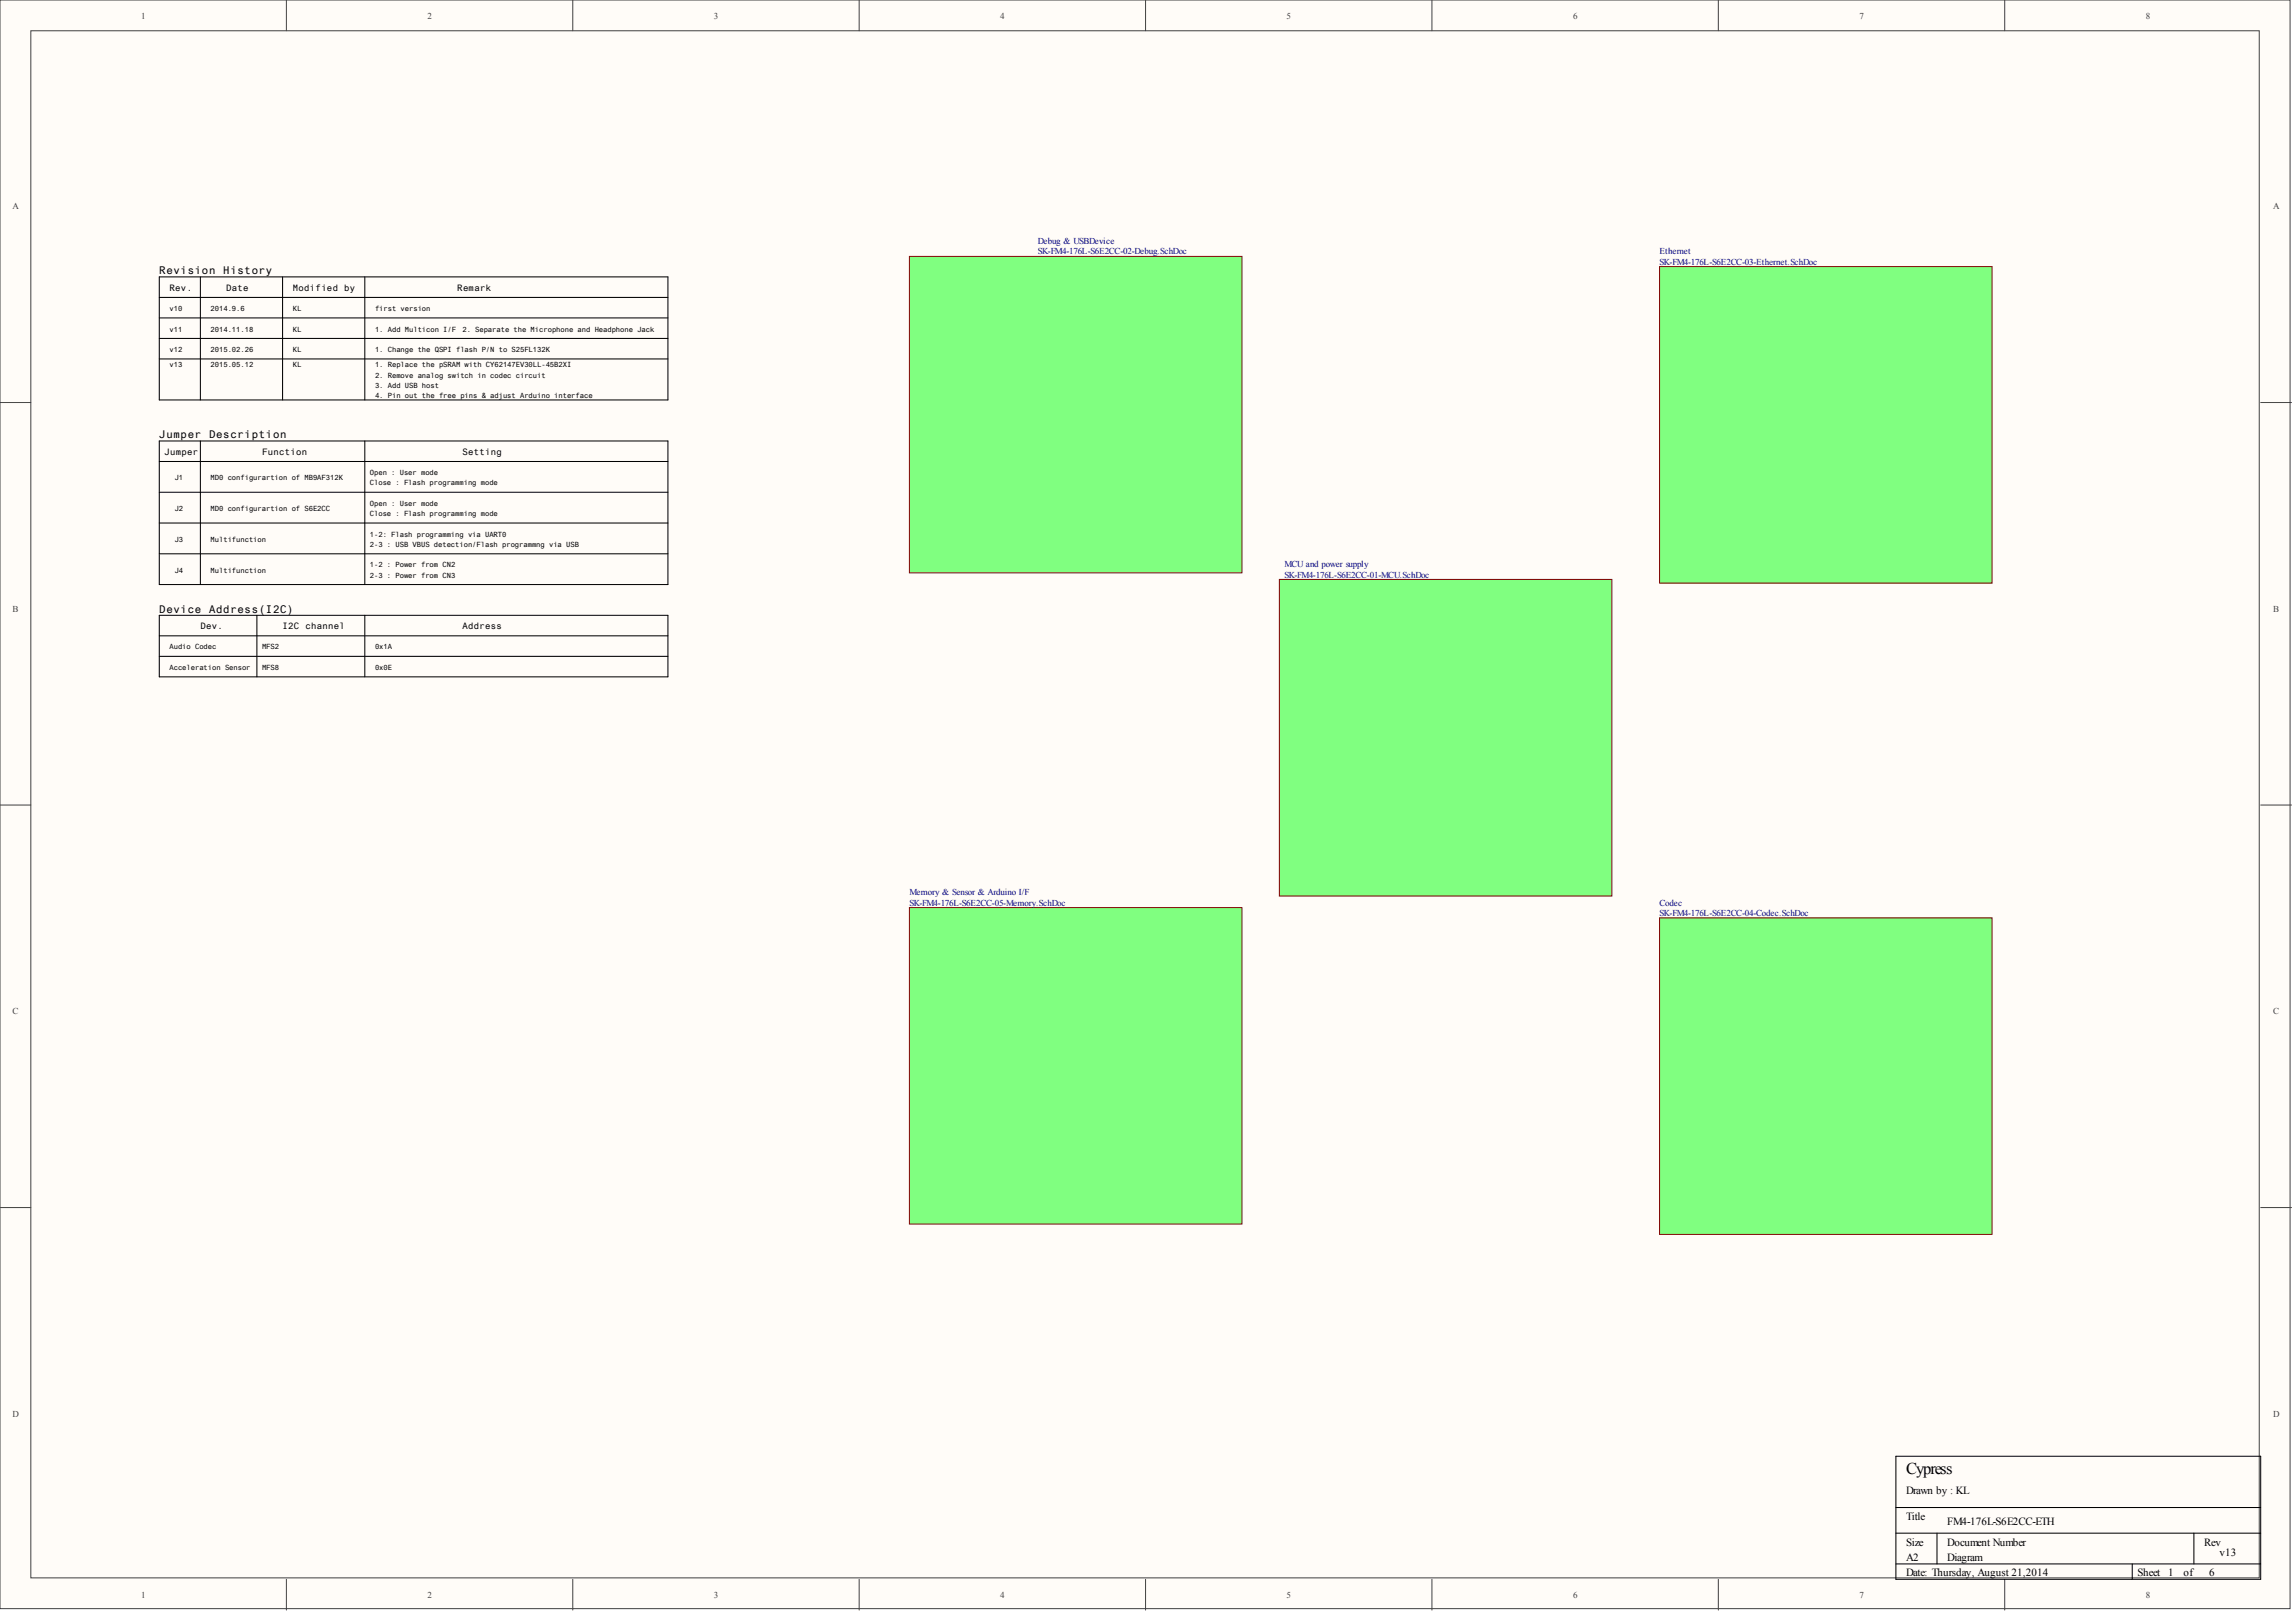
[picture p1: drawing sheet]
<svg xmlns="http://www.w3.org/2000/svg" width="566mm" height="399mm" viewBox="0 0 566 399" stroke-linecap="round" stroke-linejoin="round" font-family="sans-serif">
<defs><g id="words">
<text font-size="4.1" x="470.3" y="363.6">Cypress</text>
<g font-size="2.7">
<text x="470.3" y="368.5">Drawn by : KL</text>
<text x="470.3" y="374.8">Title</text>
<text x="480.4" y="376.1">FM4-176L-S6E2CC-ETH</text>
<text x="470.3" y="381.1">Size</text>
<text x="480.4" y="381.1">Document Number</text>
<text x="543.8" y="381.1">Rev</text>
<text x="547.6" y="383.6">v13</text>
<text x="470.3" y="388.7">Date: Thursday, August 21,2014</text>
<text x="470.3" y="384.9">A2</text>
<text x="480.4" y="384.9">Diagram</text>
<text x="527.3" y="388.7">Sheet</text>
<text x="534.9" y="388.7">1</text>
<text x="538.7" y="388.7">of</text>
<text x="545.1" y="388.7">6</text>
</g>
<g font-size="2.6">
<text x="39.3" y="67.6">Revision</text>
<text x="55.1" y="67.6">History</text>
<text x="39.3" y="108.1">Jumper</text>
<text x="51.6" y="108.1">Description</text>
<text x="39.3" y="151">Device</text>
<text x="51.6" y="151">Address(I2C)</text>
</g>
<g font-size="2.2" fill="#404040">
<text x="34.8" y="4.6">1</text>
<text x="105.5" y="4.6">2</text>
<text x="176.1" y="4.6">3</text>
<text x="246.8" y="4.6">4</text>
<text x="317.4" y="4.6">5</text>
<text x="388.1" y="4.6">6</text>
<text x="458.7" y="4.6">7</text>
<text x="529.4" y="4.6">8</text>
<text x="3.1" y="51.6">A</text>
<text x="560.8" y="51.6">A</text>
<text x="3.1" y="150.9">B</text>
<text x="560.8" y="150.9">B</text>
<text x="3.1" y="250.1">C</text>
<text x="560.8" y="250.1">C</text>
<text x="3.1" y="349.4">D</text>
<text x="560.8" y="349.4">D</text>
<text x="34.8" y="394">1</text>
<text x="105.5" y="394">2</text>
<text x="176.1" y="394">3</text>
<text x="246.8" y="394">4</text>
<text x="317.4" y="394">5</text>
<text x="388.1" y="394">6</text>
<text x="458.7" y="394">7</text>
<text x="529.4" y="394">8</text>
</g>
<g font-size="2.2" fill="#000080">
<text x="256.1" y="60.2">Debug &amp; USBDevice</text>
<text x="256.1" y="62.8">SK-FM4-176L-S6E2CC-02-Debug.SchDoc</text>
<text x="409.4" y="62.8">Ethernet</text>
<text x="409.4" y="65.3">SK-FM4-176L-S6E2CC-03-Ethernet.SchDoc</text>
<text x="316.9" y="139.9">MCU and power supply</text>
<text x="316.9" y="142.4">SK-FM4-176L-S6E2CC-01-MCU.SchDoc</text>
<text x="224.4" y="220.8">Memory &amp; Sensor &amp; Arduino I/F</text>
<text x="224.4" y="223.3">SK-FM4-176L-S6E2CC-05-Memory.SchDoc</text>
<text x="409.4" y="223.3">Codec</text>
<text x="409.4" y="225.9">SK-FM4-176L-S6E2CC-04-Codec.SchDoc</text>
</g>
<g font-size="2.2">
<text x="41.8" y="71.7">Rev.</text>
<text x="55.8" y="71.7">Date</text>
<text x="72.3" y="71.7">Modified by</text>
<text x="112.8" y="71.7">Remark</text>
<text x="40.6" y="112.2">Jumper</text>
<text x="64.6" y="112.2">Function</text>
<text x="114.1" y="112.2">Setting</text>
<text x="49.4" y="155.1">Dev.</text>
<text x="69.7" y="155.1">I2C channel</text>
<text x="114.1" y="155.1">Address</text>
</g>
<g font-size="1.8">
<text x="41.8" y="76.7">v10</text>
<text x="52" y="76.7">2014.9.6</text>
<text x="72.3" y="76.7">KL</text>
<text x="92.5" y="76.7">first version</text>
<text x="41.8" y="81.8">v11</text>
<text x="52" y="81.8">2014.11.18</text>
<text x="72.3" y="81.8">KL</text>
<text x="92.5" y="81.8">1. Add Multicon I/F</text>
<text x="114.1" y="81.8">2. Separate the Microphone and Headphone Jack</text>
<text x="41.8" y="86.8">v12</text>
<text x="52" y="86.8">2015.02.26</text>
<text x="72.3" y="86.8">KL</text>
<text x="92.5" y="86.8">1. Change the QSPI flash P/N to S25FL132K</text>
<text x="41.8" y="90.6">v13</text>
<text x="52" y="90.6">2015.05.12</text>
<text x="72.3" y="90.6">KL</text>
<text x="92.5" y="95.7">3. Add USB host</text>
<text x="92.5" y="90.6">1. Replace the pSRAM with CY62147EV30LL-45B2XI</text>
<text x="92.5" y="93.1">2. Remove analog switch in codec circuit</text>
<text x="92.5" y="98.2">4. Pin out the free pins &amp; adjust Arduino interface</text>
<text x="43.1" y="118.4">J1</text>
<text x="52" y="118.4">MD0 configurartion of MB9AF312K</text>
<text x="91.3" y="117.2">Open : User mode</text>
<text x="91.3" y="119.7">Close : Flash programming mode</text>
<text x="91.3" y="124.7">Open : User mode</text>
<text x="43.1" y="126">J2</text>
<text x="52" y="126">MD0 configurartion of S6E2CC</text>
<text x="91.3" y="127.3">Close : Flash programming mode</text>
<text x="43.1" y="133.6">J3</text>
<text x="52" y="133.6">Multifunction</text>
<text x="91.3" y="134.9">2-3 : USB VBUS detection/Flash programmng via USB</text>
<text x="91.3" y="132.3">1-2: Flash programming via UART0</text>
<text x="43.1" y="141.2">J4</text>
<text x="52" y="141.2">Multifunction</text>
<text x="91.3" y="139.9">1-2 : Power from CN2</text>
<text x="91.3" y="142.4">2-3 : Power from CN3</text>
<text x="41.8" y="160.2">Audio Codec</text>
<text x="64.6" y="160.2">MFS2</text>
<text x="92.5" y="160.2">0x1A</text>
<text x="41.8" y="165.2">Acceleration Sensor</text>
<text x="64.6" y="165.2">MFS8</text>
<text x="92.5" y="165.2">0x0E</text>
</g>
</g></defs>
<g fill="#fffcf8" stroke="#404040" stroke-width=".25">
<path d="M0 0h565v396.7h-565z"/>
<path d="M7.6 7.6h549.8v381.5h-549.8z"/>
</g>
<g fill="none" stroke="#404040" stroke-width=".25">
<path d="M70.7 0v7.6M141.3 0v7.6M212 0v7.6M282.6 0v7.6M353.3 0v7.6M423.9 0v7.6M494.6 0v7.6M0 99.3h7.6M557.7 99.3h7.6M0 198.5h7.6M557.7 198.5h7.6M0 297.8h7.6"/>
<path d="M557.7 297.8h7.6M70.7 389.5v7.5M141.3 389.5v7.5M212 389.5v7.5M282.6 389.5v7.5M353.3 389.5v7.5M423.9 389.5v7.5M494.6 389.5v7.5"/>
</g>
<g fill="#80ff80" stroke="#800000" stroke-width=".25">
<path d="M315.6 142.9h82.1v78.1h-82.1z"/>
<path d="M224.4 63.2h82v78.1h-82z"/>
<path d="M409.4 65.8h82.1v78h-82.1z"/>
<path d="M409.4 226.3h82.1v78.1h-82.1z"/>
<path d="M224.4 223.8h82v78.1h-82z"/>
</g>
<g fill="none" stroke="#000" stroke-width=".25">
<path d="M39.3 68.3h125.5v30.3h-125.5zM39.3 73.3h125.5M39.3 78.4h125.5M49.4 68.3v30.3M69.7 68.3v30.3M90 68.3v30.3M39.3 83.5h125.5M39.3 88.5h125.5M39.3 108.7h125.5v35.4h-125.5zM39.3 113.8h125.5M49.4 108.7v35.4M90 108.7v35.4"/>
<path d="M39.3 121.4h125.5M39.3 136.6h125.5M39.3 129h125.5M39.3 151.7h125.5v15.2h-125.5zM39.3 156.8h125.5M63.4 151.7v15.2M90 151.7v15.2M39.3 161.9h125.5M467.7 359.1h90v30.4h-90zM467.7 371.8h90M467.7 378.1h90M477.9 378.1v7.6"/>
<path d="M541.3 378.1v7.6M467.7 385.7h90M526.1 385.7v3.8"/>
</g>
<use href="#words"/>
</svg>
